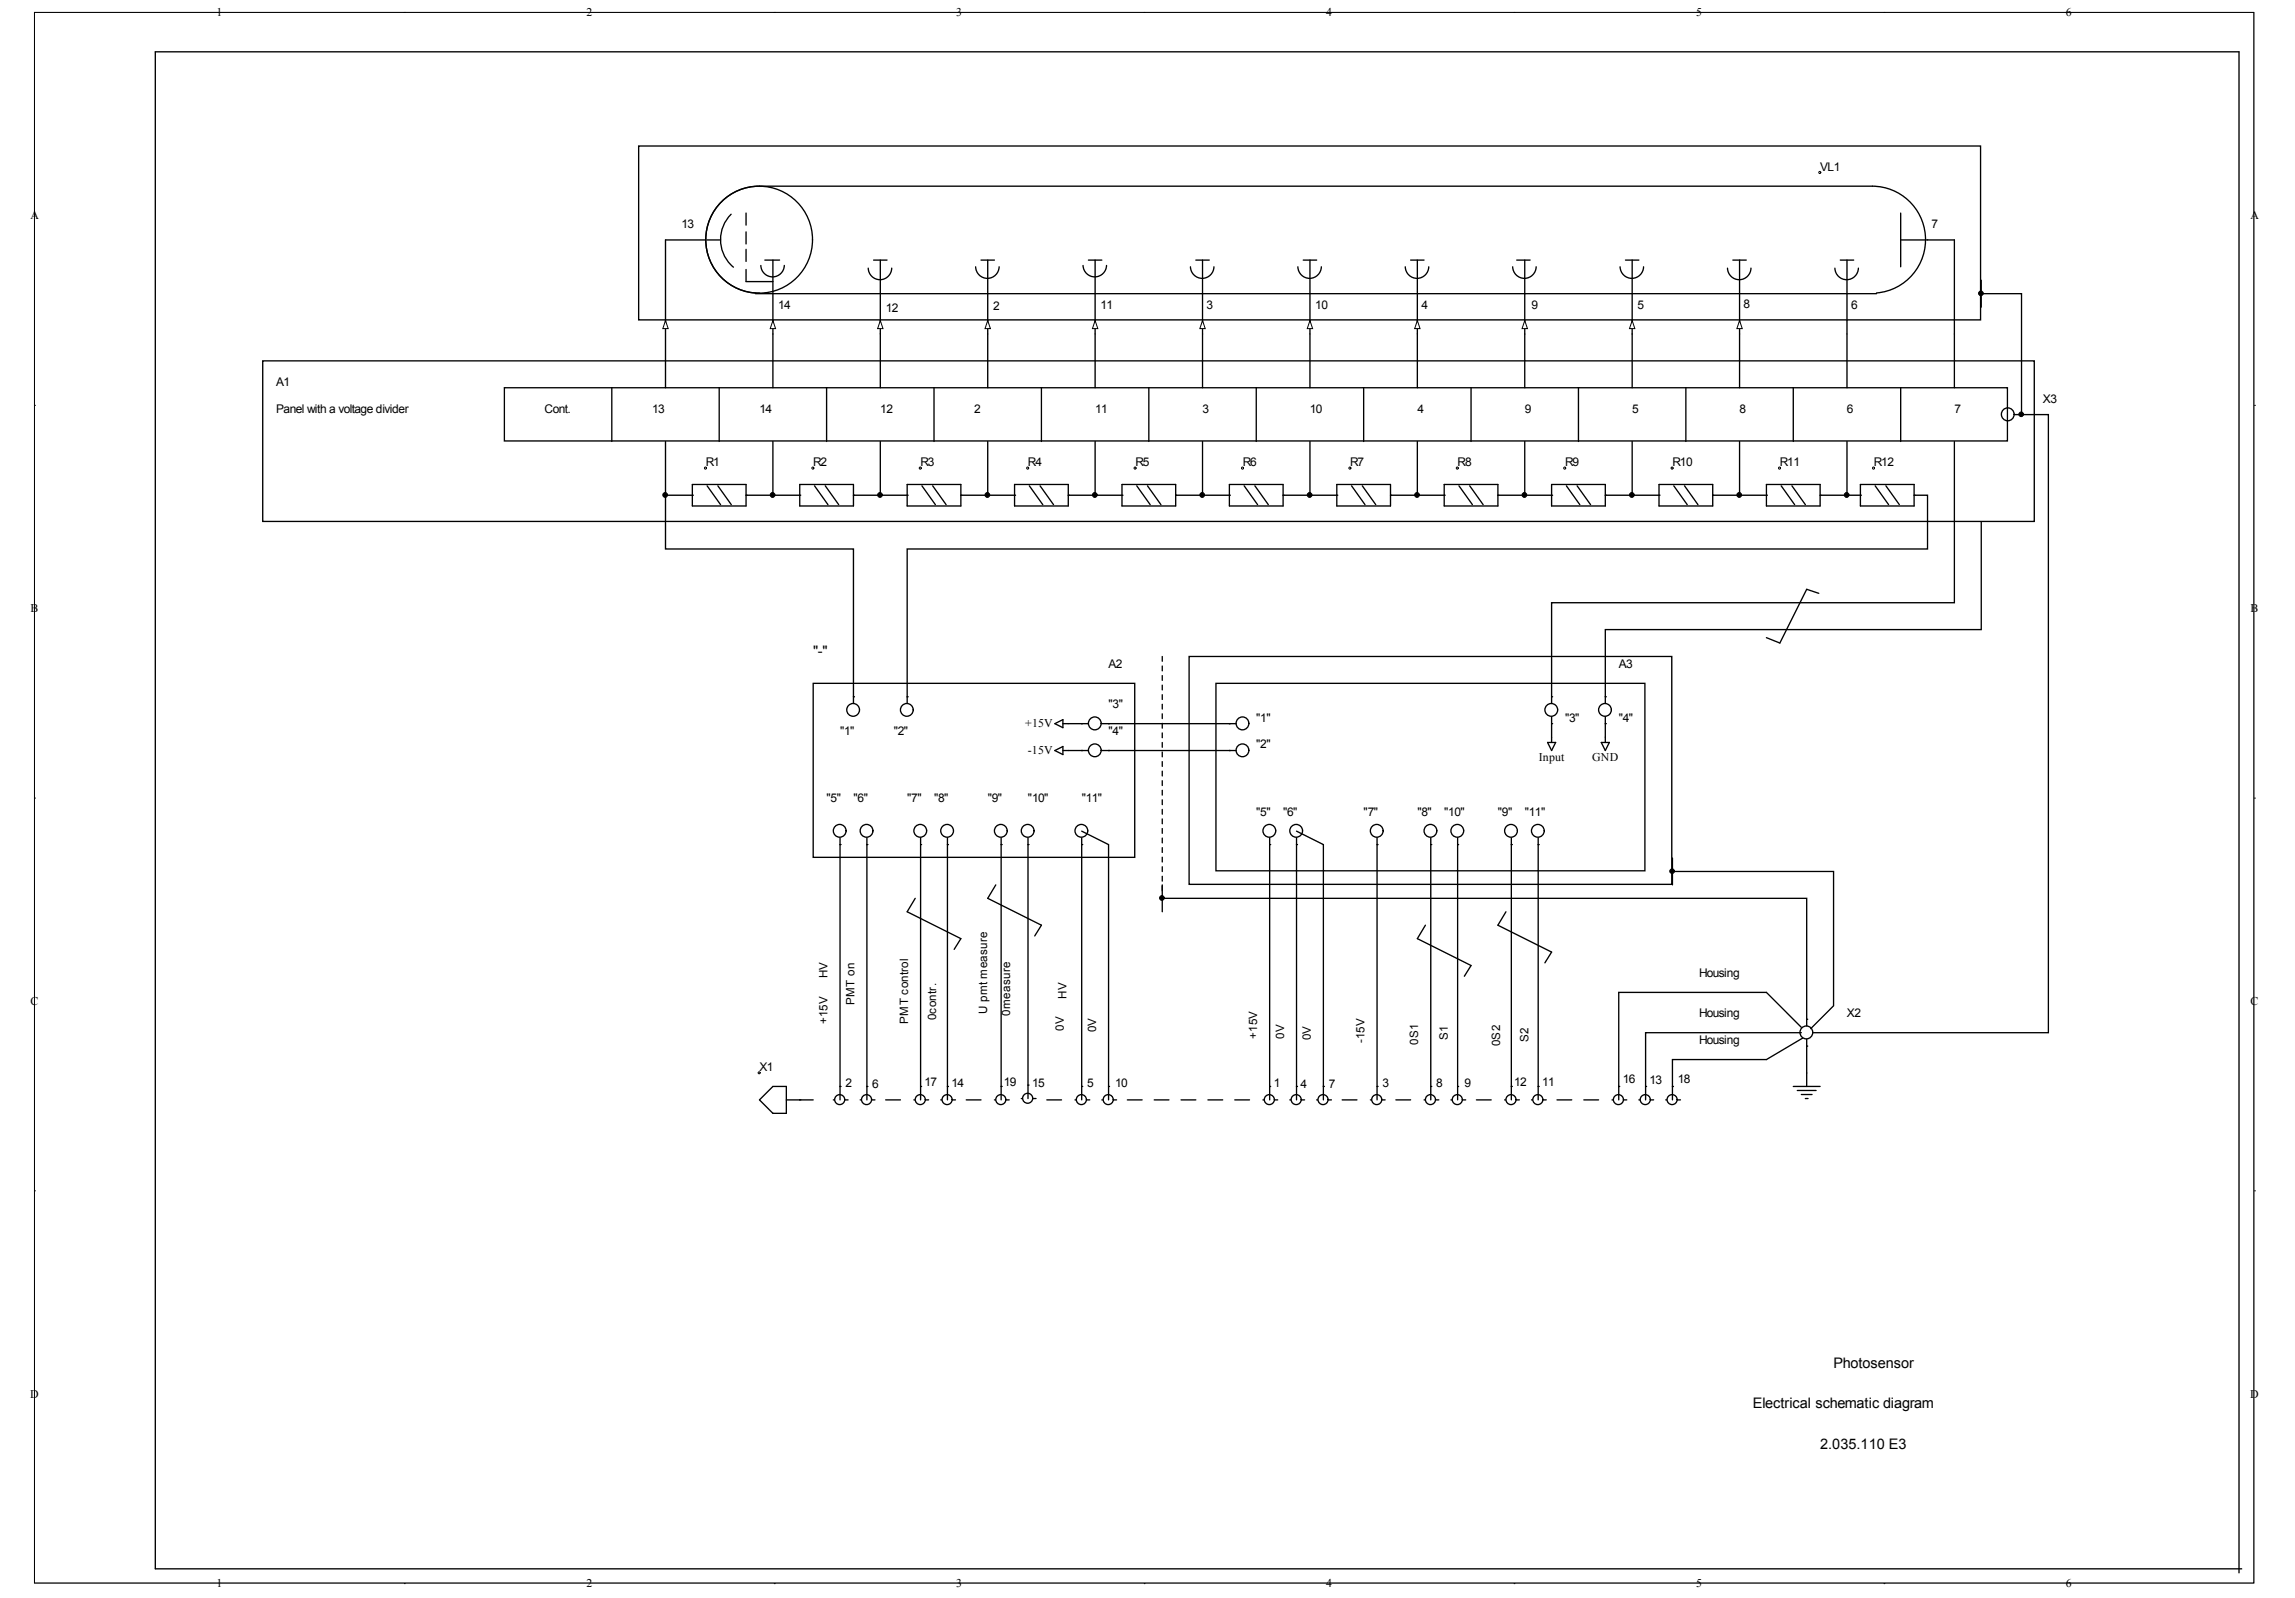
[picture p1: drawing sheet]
<svg xmlns="http://www.w3.org/2000/svg" width="286mm" height="199mm" viewBox="0 0 286 199" stroke-linecap="round" stroke-linejoin="round" font-family="sans-serif">
<defs><g id="words">
<g font-size="1.8">
<text x="101.2" y="81.7">&quot;-&quot;</text>
<text x="228.3" y="170.4">Photosensor</text>
<text x="218.3" y="175.4">Electrical schematic diagram</text>
<text x="226.6" y="180.4">2.035.110 E3</text>
</g>
<g font-size="1.5">
<text x="27" y="2">1</text>
<text x="73" y="2">2</text>
<text x="119.1" y="2">3</text>
<text x="165.1" y="2">4</text>
<text x="211.2" y="2">5</text>
<text x="257.2" y="2">6</text>
<text x="226.6" y="21.3">VL1</text>
<text x="3.8" y="27.3">A</text>
<text x="84.9" y="28.4">13</text>
<text x="240.5" y="28.4">7</text>
<text x="280.2" y="27.3">A</text>
<text x="96.9" y="38.5">14</text>
<text x="110.3" y="38.8">12</text>
<text x="123.6" y="38.6">2</text>
<text x="137" y="38.5">11</text>
<text x="150.2" y="38.5">3</text>
<text x="163.8" y="38.5">10</text>
<text x="177" y="38.5">4</text>
<text x="190.7" y="38.5">9</text>
<text x="203.9" y="38.5">5</text>
<text x="217.1" y="38.3">8</text>
<text x="230.5" y="38.5">6</text>
<text x="34.4" y="48">А1</text>
<text x="34.4" y="51.4">Panel with a voltage divider</text>
<text x="67.8" y="51.4">Cont.</text>
<text x="81.2" y="51.4">13</text>
<text x="94.6" y="51.4">14</text>
<text x="109.6" y="51.4">12</text>
<text x="121.3" y="51.4">2</text>
<text x="136.4" y="51.4">11</text>
<text x="149.7" y="51.4">3</text>
<text x="163.1" y="51.4">10</text>
<text x="176.5" y="51.4">4</text>
<text x="189.8" y="51.4">9</text>
<text x="203.2" y="51.4">5</text>
<text x="216.6" y="51.4">8</text>
<text x="230" y="51.4">6</text>
<text x="243.3" y="51.4">7</text>
<text x="254.4" y="50.2">Х3</text>
<text x="87.9" y="58.1">R1</text>
<text x="101.2" y="58.1">R2</text>
<text x="114.6" y="58.1">R3</text>
<text x="128" y="58.1">R4</text>
<text x="141.4" y="58.1">R5</text>
<text x="154.7" y="58.1">R6</text>
<text x="168.1" y="58.1">R7</text>
<text x="181.5" y="58.1">R8</text>
<text x="194.9" y="58.1">R9</text>
<text x="208.2" y="58.1">R10</text>
<text x="221.6" y="58.1">R11</text>
<text x="233.3" y="58.1">R12</text>
<text x="3.8" y="76.2">B</text>
<text x="280.2" y="76.2">B</text>
<text x="138" y="83.2">А2</text>
<text x="201.5" y="83.2">А3</text>
<text x="138" y="88.2">&quot;3&quot;</text>
<text x="156.4" y="89.8">&quot;1&quot;</text>
<text x="194.9" y="89.8">&quot;3&quot;</text>
<text x="201.5" y="89.8">&quot;4&quot;</text>
<text x="104.6" y="91.5">&quot;1&quot;</text>
<text x="111.3" y="91.5">&quot;2&quot;</text>
<text x="127.6" y="90.6">+15V</text>
<text x="128" y="93.9">-15V</text>
<text x="138" y="91.5">&quot;4&quot;</text>
<text x="156.4" y="93.2">&quot;2&quot;</text>
<text x="191.6" y="94.8">Input</text>
<text x="198.2" y="94.8">GND</text>
<text x="102.9" y="99.9">&quot;5&quot;</text>
<text x="106.3" y="99.9">&quot;6&quot;</text>
<text x="113" y="99.9">&quot;7&quot;</text>
<text x="116.3" y="99.9">&quot;8&quot;</text>
<text x="123" y="99.9">&quot;9&quot;</text>
<text x="128" y="99.9">&quot;10&quot;</text>
<text x="134.7" y="99.9">&quot;11&quot;</text>
<text x="156.4" y="101.6">&quot;5&quot;</text>
<text x="159.8" y="101.6">&quot;6&quot;</text>
<text x="169.8" y="101.6">&quot;7&quot;</text>
<text x="176.5" y="101.6">&quot;8&quot;</text>
<text x="179.8" y="101.6">&quot;10&quot;</text>
<text x="186.5" y="101.6">&quot;9&quot;</text>
<text x="189.8" y="101.6">&quot;11&quot;</text>
<text x="3.8" y="125.1">C</text>
<text x="211.6" y="121.6">Housing</text>
<text x="280.2" y="125.1">C</text>
<text x="211.6" y="126.7">Housing</text>
<text x="211.6" y="130">Housing</text>
<text x="230" y="126.7">Х2</text>
<text x="94.6" y="133.3">X1</text>
<text x="105.3" y="135.3">2</text>
<text x="108.6" y="135.5">6</text>
<text x="115.1" y="135.2">17</text>
<text x="118.5" y="135.3">14</text>
<text x="125" y="135.2">19</text>
<text x="128.5" y="135.3">15</text>
<text x="135.4" y="135.3">5</text>
<text x="138.9" y="135.3">10</text>
<text x="158.6" y="135.3">1</text>
<text x="161.9" y="135.5">4</text>
<text x="165.4" y="135.5">7</text>
<text x="172.1" y="135.3">3</text>
<text x="178.8" y="135.3">8</text>
<text x="182.3" y="135.3">9</text>
<text x="188.5" y="135.2">12</text>
<text x="192" y="135.2">11</text>
<text x="202.1" y="134.8">16</text>
<text x="205.4" y="135">13</text>
<text x="208.9" y="134.8">18</text>
<text x="3.8" y="174">D</text>
<text x="280.2" y="174">D</text>
<text x="27" y="197.7">1</text>
<text x="73" y="197.7">2</text>
<text x="119.1" y="197.7">3</text>
<text x="165.1" y="197.7">4</text>
<text x="211.2" y="197.7">5</text>
<text x="257.2" y="197.7">6</text>
</g>
<g font-size="1.4">
<text x="103" y="121.8" transform="rotate(-90 103 121.8)">HV</text>
<text x="106.4" y="125.1" transform="rotate(-90 106.4 125.1)">PMT on</text>
<text x="132.8" y="124.3" transform="rotate(-90 132.8 124.3)">HV</text>
<text x="103" y="127.5" transform="rotate(-90 103 127.5)">+15V</text>
<text x="113.1" y="127.4" transform="rotate(-90 113.1 127.4)">PMT control</text>
<text x="116.6" y="127" transform="rotate(-90 116.6 127)">0contr.</text>
<text x="122.9" y="126.3" transform="rotate(-90 122.9 126.3)">U pmt measure</text>
<text x="125.8" y="126.4" transform="rotate(-90 125.8 126.4)">0measure</text>
<text x="132.5" y="128.4" transform="rotate(-90 132.5 128.4)">0V</text>
<text x="136.5" y="128.5" transform="rotate(-90 136.5 128.5)">0V</text>
<text x="156.5" y="129.4" transform="rotate(-90 156.5 129.4)">+15V</text>
<text x="159.9" y="129.4" transform="rotate(-90 159.9 129.4)">0V</text>
<text x="163.2" y="129.6" transform="rotate(-90 163.2 129.6)">0V</text>
<text x="169.9" y="129.9" transform="rotate(-90 169.9 129.9)">-15V</text>
<text x="176.6" y="130.1" transform="rotate(-90 176.6 130.1)">0S1</text>
<text x="180.3" y="129.6" transform="rotate(-90 180.3 129.6)">S1</text>
<text x="186.8" y="130.3" transform="rotate(-90 186.8 130.3)">0S2</text>
<text x="190.3" y="129.7" transform="rotate(-90 190.3 129.7)">S2</text>
</g>
</g></defs>
<path d="M4.3 1.5h276.3v195.6h-276.3z" fill="#fff" stroke="#000" stroke-width=".12"/>
<g fill="none" stroke="#000" stroke-width=".12">
<path d="M50.3 1.5h.1M96.4 1.5h.1M142.5 1.5h.1M188.5 1.5h.1M234.6 1.5h.1M4.3 50.5h.1M280.7 50.5h.1M4.3 99.4h.1M280.7 99.4h.1M4.3 148.3h.1M280.7 148.3h.1M50.3 197.2h.1"/>
<path d="M96.4 197.2h.1M142.5 197.2h.1M188.5 197.2h.1M234.6 197.2h.1"/>
</g>
<g fill="none" stroke="#000" stroke-width=".17">
<path d="M82.9 41.6v6.7M96.2 41.6v6.7M96.2 55v6.7M109.6 41.6v6.7M109.6 55v6.7M123 41.6v6.7M123 55v6.7M136.4 41.6v6.7M136.4 55v6.7M149.7 41.6v6.7M149.7 55v6.7M163.1 41.6v6.7"/>
<path d="M163.1 55v6.7M176.5 41.6v6.7M176.5 55v6.7M189.8 41.6v6.7M189.8 55v6.7M203.2 41.6v6.7M203.2 55v6.7M216.6 41.6v6.7M216.6 55v6.7M230 41.6v6.7M230 55v6.7M243.3 41.6v6.7"/>
<path d="M82.9 61.7h3.3M133 90.1h1.7M133 93.4h1.7M138 90.1h15.1M138 93.4h15.9M153.1 93.4h.1M193.2 90.1v1.7M199.9 90.1v1.7M104.6 105.2v30.1M107.9 105.2v30.1M114.6 105.2v30.1M118 105.2v30.1"/>
<path d="M124.7 105.2v30.1M128 105.2v29.9M134.7 105.2v30.1M138 105.2v30.1M158.1 105.2v30.1M161.4 105.2v30.1M164.8 105.2v30.1M171.5 105.2v30.1M178.1 105.2v30.1M181.5 105.2v30.1M188.2 105.2v30.1M191.5 105.2v30.1"/>
<path d="M99.6 136.9h1.6M160.6 136.9h1.8M225 130.3v3.3"/>
<circle cx="154.7" cy="93.4" r=".79"/>
</g>
<circle cx="161.4" cy="136.9" r=".62" fill="#fff" stroke="#000" stroke-width=".17"/>
<path d="M161.4 135.3h.1M161.4 135.3v1.6M204.1 136.9h1.8" fill="none" stroke="#000" stroke-width=".17"/>
<circle cx="204.9" cy="136.9" r=".62" fill="#fff" stroke="#000" stroke-width=".17"/>
<path d="M179.8 61.7h.1M179.8 60.3h6.7v2.7h-6.7zM181.7 60.5l1.6 2.3M183 60.5l1.7 2.3M186.5 61.7h.1M204.9 135.3h.1M204.9 135.3v1.6" fill="none" stroke="#000" stroke-width=".17"/>
<circle cx="181.4" cy="58.3" r=".13" fill="#fff" stroke="#000" stroke-width=".12"/>
<path d="M200.7 136.9h1.9" fill="none" stroke="#000" stroke-width=".17"/>
<circle cx="201.5" cy="136.9" r=".62" fill="#fff" stroke="#000" stroke-width=".17"/>
<path d="M113 61.7h.1M113 60.3h6.6v2.7h-6.6zM114.8 60.5l1.7 2.3M116.1 60.5l1.7 2.3M119.6 61.7h.1M201.5 135.3h.1M201.5 135.3v1.6" fill="none" stroke="#000" stroke-width=".17"/>
<circle cx="114.6" cy="58.3" r=".13" fill="#fff" stroke="#000" stroke-width=".12"/>
<g fill="none" stroke="#000" stroke-width=".17">
<path d="M104.6 105.2h.1M104.6 104.3v.9M170.6 136.9h1.9"/>
<circle cx="104.6" cy="103.4" r=".79"/>
</g>
<circle cx="171.4" cy="136.9" r=".62" fill="#fff" stroke="#000" stroke-width=".17"/>
<path d="M171.5 135.3h.1M171.5 135.3v1.6M207.4 136.9h1.8" fill="none" stroke="#000" stroke-width=".17"/>
<circle cx="208.2" cy="136.9" r=".62" fill="#fff" stroke="#000" stroke-width=".17"/>
<path d="M177.3 136.9h1.8M208.2 135.3h.1M208.2 135.3v1.6" fill="none" stroke="#000" stroke-width=".17"/>
<circle cx="178.1" cy="136.9" r=".62" fill="#fff" stroke="#000" stroke-width=".17"/>
<path d="M137.2 136.9h1.8M178.1 135.3h.1M178.1 135.3v1.6" fill="none" stroke="#000" stroke-width=".17"/>
<circle cx="138" cy="136.9" r=".62" fill="#fff" stroke="#000" stroke-width=".17"/>
<path d="M153.1 61.7h.1M153.1 60.3h6.7v2.7h-6.7zM154.9 60.5l1.7 2.3M156.2 60.5l1.7 2.3M159.8 61.7h.1M138 135.3h.1M138 135.3v1.6" fill="none" stroke="#000" stroke-width=".17"/>
<circle cx="154.7" cy="58.3" r=".13" fill="#fff" stroke="#000" stroke-width=".12"/>
<g fill="none" stroke="#000" stroke-width=".17">
<path d="M107.9 105.2h.1M107.9 104.3v.9M191.5 105.2h.1M191.5 104.3v.9M180.7 136.9h1.8"/>
<circle cx="107.9" cy="103.4" r=".79"/>
<circle cx="191.5" cy="103.4" r=".79"/>
</g>
<circle cx="181.5" cy="136.9" r=".62" fill="#fff" stroke="#000" stroke-width=".17"/>
<g fill="none" stroke="#000" stroke-width=".17">
<path d="M87.9 29.9h-5v11.7M88 29.9h1.7M91 26.7a4.5 4.5 0 0 0 .3 6.6M92.9 26.5v1.5M92.9 28.9v1.5M92.9 31v1.6M92.9 33.6v1.5h3.3M94.1 36.6h139.5M95.2 32.4h1.9M96.2 32.4v7.5M97.7 33.1a1.46 1.46 0 0 1-1.5 1.4 1.46 1.46 0 0 1-1.5-1.4M108.8 32.4h1.6"/>
<path d="M109.6 32.4v7.5M111 33.4a1.46 1.46 0 0 1-1.4 1.4 1.46 1.46 0 0 1-1.5-1.4M122.1 32.4h1.7M123 32.4v7.5M124.4 33.2a1.46 1.46 0 0 1-1.5 1.5 1.46 1.46 0 0 1-1.4-1.5M135.5 32.4h1.7M136.4 32.4v7.5M137.8 33.1a1.46 1.46 0 0 1-1.5 1.4 1.46 1.46 0 0 1-1.4-1.4M148.9 32.4h1.7M149.7 32.4v7.5M151.1 33.2a1.46 1.46 0 0 1-1.4 1.5 1.46 1.46 0 0 1-1.5-1.5M162.3 32.4h1.6"/>
<path d="M163.1 32.4v7.5M164.5 33.2a1.46 1.46 0 0 1-1.4 1.5 1.46 1.46 0 0 1-1.5-1.5M175.6 32.4h1.7M176.5 32.4v7.5M177.9 33.2a1.46 1.46 0 0 1-1.5 1.5 1.46 1.46 0 0 1-1.4-1.5M188.8 32.4h1.7M189.8 32.4v7.5M191.3 33.2a1.46 1.46 0 0 1-1.5 1.5 1.46 1.46 0 0 1-1.5-1.5M202.4 32.4h1.7M203.2 32.4v7.5M204.6 33.2a1.46 1.46 0 0 1-1.4 1.5 1.46 1.46 0 0 1-1.5-1.5M215.8 32.4h1.6"/>
<path d="M216.6 32.4v7.5M218 33.4a1.46 1.46 0 0 1-1.4 1.4 1.46 1.46 0 0 1-1.5-1.4M229.1 32.4h1.7M230 32.4v7.5M231.4 33.4a1.46 1.46 0 0 1-1.5 1.4 1.46 1.46 0 0 1-1.4-1.4M233.6 36.5a6.7 6.7 0 0 0 6.1-6.9 6.7 6.7 0 0 0-6.6-6.4h-138.5a6.7 6.7 0 0 0-6.7 6.6 6.7 6.7 0 0 0 6.7 6.7M236.7 29.9h6.6v10M236.7 26.5v6.7M181.5 135.3h.1M181.5 135.3v1.6"/>
<circle cx="94.5" cy="29.8" r="6.7"/>
</g>
<path d="M82.9 39.9l.3 1h-.7z" fill="#fff" stroke="#000" stroke-width=".12"/>
<path d="M189.8 39.9v1.7" fill="none" stroke="#000" stroke-width=".17"/>
<path d="M189.8 39.9l.4 1h-.7z" fill="#fff" stroke="#000" stroke-width=".12"/>
<path d="M176.5 39.9v1.7" fill="none" stroke="#000" stroke-width=".17"/>
<path d="M176.5 39.9l.3 1h-.7z" fill="#fff" stroke="#000" stroke-width=".12"/>
<path d="M96.2 39.9v1.7" fill="none" stroke="#000" stroke-width=".17"/>
<path d="M96.2 39.9l.4 1h-.7z" fill="#fff" stroke="#000" stroke-width=".12"/>
<path d="M123 39.9v1.7" fill="none" stroke="#000" stroke-width=".17"/>
<path d="M123 39.9l.3 1h-.7z" fill="#fff" stroke="#000" stroke-width=".12"/>
<path d="M216.6 39.9v1.7" fill="none" stroke="#000" stroke-width=".17"/>
<path d="M216.6 39.9l.3 1h-.6z" fill="#fff" stroke="#000" stroke-width=".12"/>
<path d="M149.7 39.9v1.7" fill="none" stroke="#000" stroke-width=".17"/>
<path d="M149.7 39.9l.4 1h-.7z" fill="#fff" stroke="#000" stroke-width=".12"/>
<path d="M109.6 39.9v1.7" fill="none" stroke="#000" stroke-width=".17"/>
<path d="M109.6 39.9l.3 1h-.6z" fill="#fff" stroke="#000" stroke-width=".12"/>
<path d="M163.1 39.9v1.7" fill="none" stroke="#000" stroke-width=".17"/>
<path d="M163.1 39.9l.3 1h-.6z" fill="#fff" stroke="#000" stroke-width=".12"/>
<path d="M136.4 39.9v1.7M230 39.9v1.7" fill="none" stroke="#000" stroke-width=".17"/>
<path d="M136.4 39.9l.3 1h-.7z" fill="#fff" stroke="#000" stroke-width=".12"/>
<path d="M203.2 39.9v1.7" fill="none" stroke="#000" stroke-width=".17"/>
<path d="M203.2 39.9l.4 1h-.7z" fill="#fff" stroke="#000" stroke-width=".12"/>
<path d="M243.3 39.9v1.7" fill="none" stroke="#000" stroke-width=".17"/>
<circle cx="226.6" cy="21.5" r=".13" fill="#fff" stroke="#000" stroke-width=".12"/>
<g fill="none" stroke="#000" stroke-width=".17">
<path d="M188.2 105.2h.1M188.2 104.3v.9M187.3 136.9h1.9"/>
<circle cx="188.1" cy="103.4" r=".79"/>
</g>
<circle cx="188.1" cy="136.9" r=".62" fill="#fff" stroke="#000" stroke-width=".17"/>
<g fill="none" stroke="#000" stroke-width=".17">
<path d="M126.3 61.7h.1M126.3 60.3h6.7v2.7h-6.7zM128.2 60.5l1.6 2.3M129.5 60.5l1.7 2.3M133 61.7h.1M114.6 105.2h.1M114.6 104.3v.9M188.2 135.3h.1M188.2 135.3v1.6"/>
<circle cx="114.6" cy="103.4" r=".79"/>
</g>
<circle cx="127.9" cy="58.3" r=".13" fill="#fff" stroke="#000" stroke-width=".12"/>
<path d="M190.7 136.9h1.8" fill="none" stroke="#000" stroke-width=".17"/>
<circle cx="191.5" cy="136.9" r=".62" fill="#fff" stroke="#000" stroke-width=".17"/>
<g fill="none" stroke="#000" stroke-width=".17">
<path d="M166.4 61.7h.1M166.4 60.3h6.7v2.7h-6.7zM168.3 60.5l1.7 2.3M169.6 60.5l1.7 2.3M173.1 61.7h.1M118 105.2h.1M118 104.3v.9M181.5 105.2h.1M181.5 104.3v.9M191.5 135.3h.1M191.5 135.3v1.6M225 130.3h.1"/>
<path d="M225 126.9h.1M225 126.9v.8M225 129.4v.9"/>
<circle cx="117.9" cy="103.4" r=".79"/>
<circle cx="181.4" cy="103.4" r=".79"/>
<circle cx="224.9" cy="128.6" r=".8"/>
</g>
<circle cx="168.1" cy="58.3" r=".13" fill="#fff" stroke="#000" stroke-width=".12"/>
<path d="M96.2 135.3h1.7v3.3h-1.7l-1.6-1.7zM97.9 136.9h1.7M99.6 136.9h.1M197.2 136.9h1.8" fill="none" stroke="#000" stroke-width=".17"/>
<circle cx="94.5" cy="133.6" r=".13" fill="#fff" stroke="#000" stroke-width=".12"/>
<g fill="none" stroke="#000" stroke-width=".17">
<path d="M124.7 105.2h.1M124.7 104.3v.9M178.1 105.2h.1M178.1 104.3v.9M103.8 136.9h1.8"/>
<circle cx="124.6" cy="103.4" r=".79"/>
<circle cx="178.1" cy="103.4" r=".79"/>
</g>
<circle cx="104.6" cy="136.9" r=".62" fill="#fff" stroke="#000" stroke-width=".17"/>
<g fill="none" stroke="#000" stroke-width=".17">
<path d="M231.6 61.7h.1M231.6 60.3h6.7v2.7h-6.7zM233.5 60.5l1.6 2.3M234.8 60.5l1.7 2.3M238.3 61.7h.1M134.7 90.1h.1M134.7 90.1h.8M137.2 90.1h.8M138 90.1h.1M104.6 135.3h.1M104.6 135.3v1.6M153.7 136.9h1.9"/>
<circle cx="136.3" cy="90.1" r=".8"/>
</g>
<circle cx="233.3" cy="58.3" r=".13" fill="#fff" stroke="#000" stroke-width=".12"/>
<path d="M86.2 61.7h.1M86.2 60.3h6.7v2.7h-6.7zM88 60.5l1.7 2.3M89.4 60.5l1.7 2.3M92.9 61.7h.1" fill="none" stroke="#000" stroke-width=".17"/>
<circle cx="87.8" cy="58.3" r=".13" fill="#fff" stroke="#000" stroke-width=".12"/>
<g fill="none" stroke="#000" stroke-width=".17">
<path d="M206.6 61.7h.1M206.6 60.3h6.7v2.7h-6.7zM208.4 60.5l1.7 2.3M209.7 60.5l1.7 2.3M213.3 61.7h.1M106.3 86.8h.1M106.3 86.8v.8"/>
<circle cx="106.2" cy="88.4" r=".79"/>
</g>
<circle cx="208.2" cy="58.3" r=".13" fill="#fff" stroke="#000" stroke-width=".12"/>
<g fill="none" stroke="#000" stroke-width=".17">
<path d="M193.2 90.1h.1M193.2 86.8h.1M193.2 86.8v.8M193.2 89.3v.8M171.5 105.2h.1M171.5 104.3v.9M107.1 136.9h1.8M110.3 136.9h1.8"/>
<circle cx="193.1" cy="88.4" r=".79"/>
<circle cx="171.4" cy="103.4" r=".79"/>
</g>
<circle cx="107.9" cy="136.9" r=".62" fill="#fff" stroke="#000" stroke-width=".17"/>
<path d="M193.2 61.7h.1M193.2 60.3h6.7v2.7h-6.7zM195 60.5l1.7 2.3M196.4 60.5l1.6 2.3M199.9 61.7h.1M107.9 135.3h.1M107.9 135.3v1.6" fill="none" stroke="#000" stroke-width=".17"/>
<circle cx="194.8" cy="58.3" r=".13" fill="#fff" stroke="#000" stroke-width=".12"/>
<g fill="none" stroke="#000" stroke-width=".17">
<path d="M134.7 93.4h.1M134.7 93.4h.8M137.2 93.4h.8M138 93.4h.1M128 105.2h.1M128 104.3v.9M120.3 136.9h1.8M130.3 136.9h1.9M163.9 136.9h1.9"/>
<circle cx="136.3" cy="93.4" r=".79"/>
<circle cx="128" cy="103.4" r=".79"/>
</g>
<circle cx="164.7" cy="136.9" r=".62" fill="#fff" stroke="#000" stroke-width=".17"/>
<path d="M139.7 61.7h.1M139.7 60.3h6.7v2.7h-6.7zM141.5 60.5l1.7 2.3M142.9 60.5l1.6 2.3M146.4 61.7h.1M164.8 135.3h.1M164.8 135.3v1.6" fill="none" stroke="#000" stroke-width=".17"/>
<circle cx="141.3" cy="58.3" r=".13" fill="#fff" stroke="#000" stroke-width=".12"/>
<g fill="none" stroke="#000" stroke-width=".17">
<path d="M161.4 105.2h.1M161.4 104.3v.9M113.8 136.9h1.8"/>
<circle cx="161.4" cy="103.4" r=".79"/>
</g>
<circle cx="114.6" cy="136.9" r=".62" fill="#fff" stroke="#000" stroke-width=".17"/>
<g fill="none" stroke="#000" stroke-width=".17">
<path d="M199.9 90.1h.1M199.9 86.8h.1M199.9 86.8v.8M199.9 89.3v.8M134.7 105.2h.1M134.7 104.3v.9M114.6 135.3h.1M114.6 135.3v1.6M117.1 136.9h1.9M140.4 136.9h1.8M143.7 136.9h1.8M147.1 136.9h1.8"/>
<path d="M150.4 136.9h1.8M167.1 136.9h1.9"/>
<circle cx="199.8" cy="88.4" r=".79"/>
<circle cx="134.6" cy="103.4" r=".79"/>
</g>
<circle cx="117.9" cy="136.9" r=".62" fill="#fff" stroke="#000" stroke-width=".17"/>
<g fill="none" stroke="#000" stroke-width=".17">
<path d="M99.6 61.7h.1M99.6 60.3h6.7v2.7h-6.7zM101.4 60.5l1.7 2.3M102.8 60.5l1.6 2.3M106.3 61.7h.1M158.1 105.2h.1M158.1 104.3v.9M118 135.3h.1M118 135.3v1.6M173.8 136.9h1.8"/>
<circle cx="158" cy="103.4" r=".79"/>
</g>
<circle cx="101.2" cy="58.3" r=".13" fill="#fff" stroke="#000" stroke-width=".12"/>
<path d="M123.8 136.9h1.9M183.8 136.9h1.9M193.9 136.9h1.8" fill="none" stroke="#000" stroke-width=".17"/>
<circle cx="124.6" cy="136.9" r=".62" fill="#fff" stroke="#000" stroke-width=".17"/>
<path d="M219.9 61.7h.1M219.9 60.3h6.7v2.7h-6.7zM221.8 60.5l1.6 2.3M223.1 60.5l1.7 2.3M226.6 61.7h.1M124.7 135.3h.1M124.7 135.3v1.6" fill="none" stroke="#000" stroke-width=".17"/>
<circle cx="221.6" cy="58.3" r=".13" fill="#fff" stroke="#000" stroke-width=".12"/>
<g fill="none" stroke="#000" stroke-width=".17">
<path d="M113 86.8h.1M113 86.8v.8M127.2 136.8h1.8"/>
<circle cx="112.9" cy="88.4" r=".79"/>
</g>
<circle cx="128" cy="136.7" r=".62" fill="#fff" stroke="#000" stroke-width=".17"/>
<g fill="none" stroke="#000" stroke-width=".17">
<path d="M250.9 51.6h.8M251.7 51.6h.1M153.1 90.1h.1M153.1 90.1h.8M128 135.1h.1M128 135.1v1.7M133.8 136.9h1.9"/>
<circle cx="250" cy="51.6" r=".8"/>
<circle cx="154.7" cy="90.1" r=".8"/>
</g>
<circle cx="134.6" cy="136.9" r=".62" fill="#fff" stroke="#000" stroke-width=".17"/>
<path d="M134.7 135.3h.1M134.7 135.3v1.6M157.2 136.9h1.9" fill="none" stroke="#000" stroke-width=".17"/>
<circle cx="158" cy="136.9" r=".62" fill="#fff" stroke="#000" stroke-width=".17"/>
<g fill="none" stroke="#000" stroke-width=".17">
<path d="M79.5 18.2h167.1v21.6h-167.1zM246.7 36.6h5v15h3.3v77h-29.2M246.7 34.9v3.3M32.7 44.9h220.6v20h-220.6zM62.8 48.3h187.1v6.6h-187.1zM76.2 48.3v6.7M82.9 55v13.4h23.4v18.4M89.5 48.3v6.7M102.9 48.3v6.7M116.3 48.3v6.7M129.7 48.3v6.7M143 48.3v6.7"/>
<path d="M156.4 48.3v6.7M169.8 48.3v6.7M183.2 48.3v6.7M196.5 48.3v6.7M209.9 48.3v6.7M223.3 48.3v6.7M236.7 48.3v6.7M243.3 55v20h-50.1v11.8M92.9 61.7h6.7M106.3 61.7h6.7M119.6 61.7h6.7M133 61.7h6.7"/>
<path d="M146.4 61.7h6.7M159.8 61.7h6.6M173.1 61.7h6.7M186.5 61.7h6.7M199.9 61.7h6.7M213.3 61.7h6.6M226.5 73.9l-1.5-.5-3.4 6.7-1.7-.7M226.6 61.7h5M238.3 61.7h1.7v6.7h-127v18.4M246.7 65v13.4h-46.8v8.4M101.2 85.1h40.1v21.6h-40.1zM131.3 90.1l1-.5v1z"/>
<path d="M131.3 93.4l1-.5v1.1zM132.3 90.1h.7M132.3 93.4h.7M148.1 81.7h60.1v28.4h-60.1zM151.4 85.1h53.4v23.3h-53.4zM192.7 92.4h1l-.5 1zM193.2 91.8v.6M199.4 92.4h1l-.5 1zM199.9 91.8v.6M114 111.9l-1 1.6 6.6 3.4-.8 1.3M124 110.2l-1 1.7 6.7 3.3-.9 1.3M134.7 103.5l3.3 1.7"/>
<path d="M144.7 111.9h80.3v15M144.7 110.2v3.3M161.4 103.5l3.4 1.7M177.5 115.2l-1 1.7 6.7 3.3-.9 1.4M187.5 113.5l-1 1.7 6.7 3.3-.8 1.4M208.2 108.5h20.1v16.7l-2.8 2.9M208.2 106.8v3.4M158.1 135.3h.1M158.1 135.3v1.6M223.3 135.3h3.3M223.8 135.8h2.3M224.3 128.6h-19.4v6.7"/>
<path d="M224.3 127.9l-4.4-4.3h-18.4v11.7M224.3 136.3h1.3M224.5 129.3l-4.6 2.6h-11.7v3.4M224.8 136.8h.3M225 133.6v1.7M279.1 195.3h-259.8v-188.8h259.5v189.3"/>
</g>
<path d="M144.7 81.7v30.2" fill="none" stroke="#000" stroke-width=".17" stroke-dasharray=".6 .6"/>
<g fill="#000" stroke="#000" stroke-width=".12">
<circle cx="246.6" cy="36.5" r=".29"/>
<circle cx="251.7" cy="51.6" r=".29"/>
<circle cx="82.8" cy="61.6" r=".3"/>
<circle cx="96.2" cy="61.6" r=".3"/>
<circle cx="109.6" cy="61.6" r=".3"/>
<circle cx="122.9" cy="61.6" r=".3"/>
<circle cx="136.3" cy="61.6" r=".3"/>
<circle cx="149.7" cy="61.6" r=".3"/>
<circle cx="163.1" cy="61.6" r=".3"/>
<circle cx="176.4" cy="61.6" r=".3"/>
<circle cx="189.8" cy="61.6" r=".3"/>
<circle cx="203.2" cy="61.6" r=".3"/>
<circle cx="216.5" cy="61.6" r=".3"/>
<circle cx="229.9" cy="61.6" r=".3"/>
<circle cx="144.7" cy="111.8" r=".29"/>
<circle cx="208.2" cy="108.5" r=".29"/>
</g>
<use href="#words"/>
</svg>
